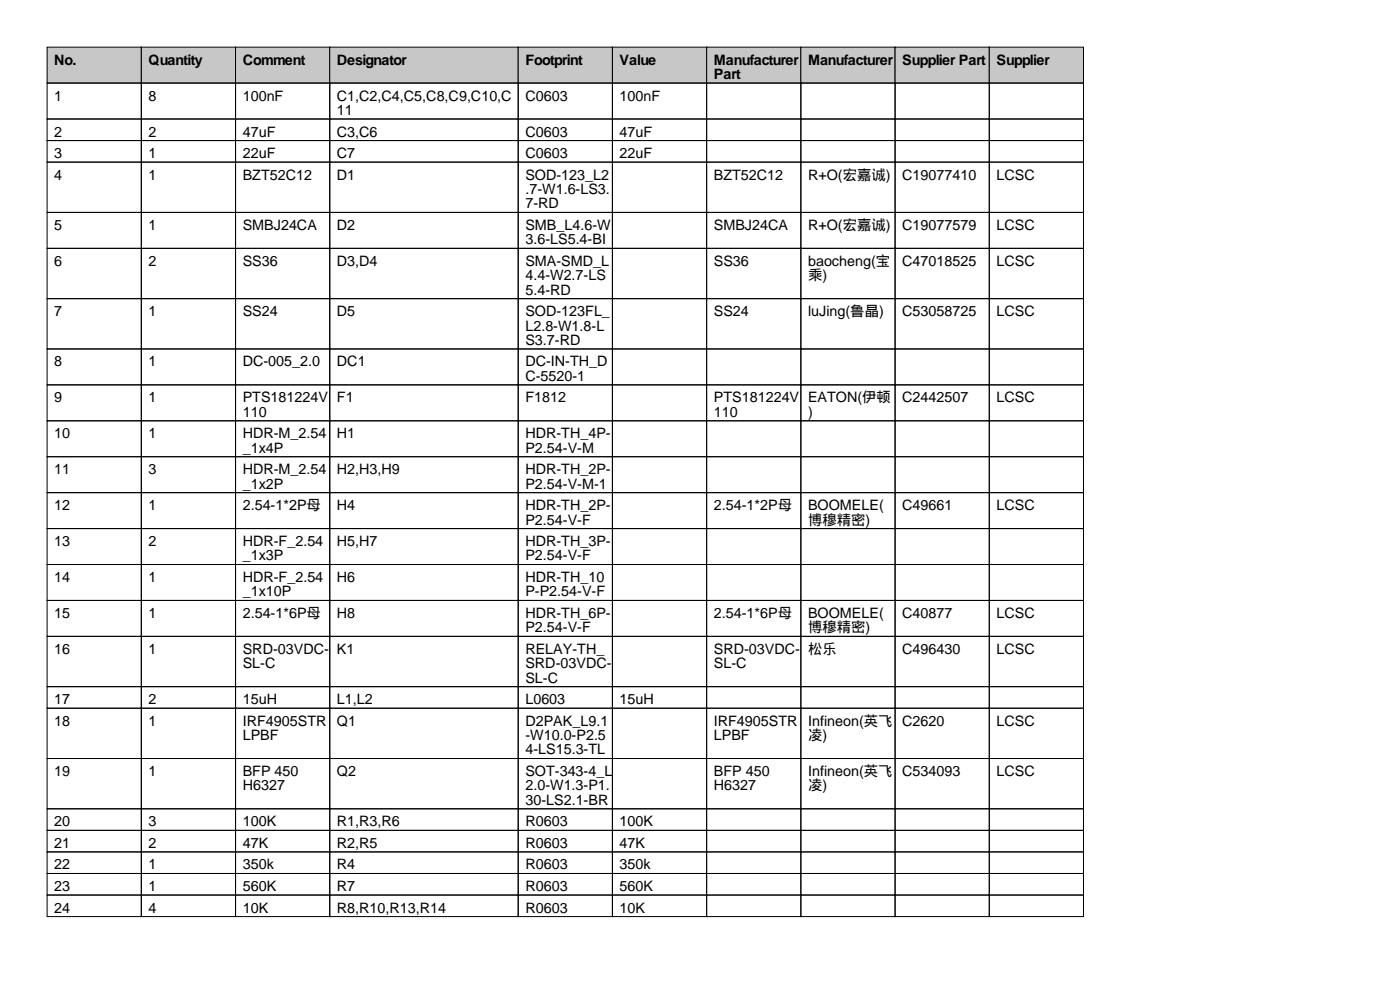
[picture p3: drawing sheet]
<svg xmlns="http://www.w3.org/2000/svg" width="297mm" height="210mm" viewBox="0 0 297 210" stroke-linecap="round" stroke-linejoin="round" font-family="sans-serif">
<defs><g id="words">
<g font-size="3">
<text x="11.5" y="13.7">No.</text>
<text x="31.5" y="13.7">Quantity</text>
<text x="51.5" y="13.7">Comment</text>
<text x="71.5" y="13.7">Designator</text>
<text x="111.5" y="13.7">Footprint</text>
<text x="131.5" y="13.7">Value</text>
<text x="151.5" y="13.7">Manufacturer</text>
<text x="151.5" y="16.8">Part</text>
<text x="171.5" y="13.7">Manufacturer</text>
<text x="191.5" y="13.7">Supplier Part</text>
<text x="211.5" y="13.7">Supplier</text>
<text x="11.5" y="21.3">1</text>
<text x="31.5" y="21.3">8</text>
<text x="51.5" y="21.3">100nF</text>
<text x="71.5" y="21.3">C1,C2,C4,C5,C8,C9,C10,C</text>
<text x="111.5" y="21.3">C0603</text>
<text x="131.5" y="21.3">100nF</text>
<text x="11.5" y="29">2</text>
<text x="31.5" y="29">2</text>
<text x="51.5" y="29">47uF</text>
<text x="71.5" y="24.4">11</text>
<text x="71.5" y="29">C3,C6</text>
<text x="111.5" y="29">C0603</text>
<text x="131.5" y="29">47uF</text>
<text x="11.5" y="33.5">3</text>
<text x="31.5" y="33.5">1</text>
<text x="51.5" y="33.5">22uF</text>
<text x="71.5" y="33.5">C7</text>
<text x="111.5" y="33.5">C0603</text>
<text x="131.5" y="33.5">22uF</text>
<text x="11.5" y="38.1">4</text>
<text x="31.5" y="38.1">1</text>
<text x="51.5" y="38.1">BZT52C12</text>
<text x="71.5" y="38.1">D1</text>
<text x="111.5" y="38.1">SOD-123_L2</text>
<text x="111.5" y="41.2">.7-W1.6-LS3.</text>
<text x="151.5" y="38.1">BZT52C12</text>
<text x="171.5" y="38.1">R+O(宏嘉诚)</text>
<text x="191.5" y="38.1">C19077410</text>
<text x="211.5" y="38.1">LCSC</text>
<text x="111.5" y="44.2">7-RD</text>
<text x="11.5" y="48.8">5</text>
<text x="31.5" y="48.8">1</text>
<text x="51.5" y="48.8">SMBJ24CA</text>
<text x="71.5" y="48.8">D2</text>
<text x="111.5" y="48.8">SMB_L4.6-W</text>
<text x="111.5" y="51.8">3.6-LS5.4-BI</text>
<text x="151.5" y="48.8">SMBJ24CA</text>
<text x="171.5" y="48.8">R+O(宏嘉诚)</text>
<text x="191.5" y="48.8">C19077579</text>
<text x="211.5" y="48.8">LCSC</text>
<text x="11.5" y="56.4">6</text>
<text x="31.5" y="56.4">2</text>
<text x="51.5" y="56.4">SS36</text>
<text x="71.5" y="56.4">D3,D4</text>
<text x="111.5" y="56.4">SMA-SMD_L</text>
<text x="111.5" y="59.4">4.4-W2.7-LS</text>
<text x="151.5" y="56.4">SS36</text>
<text x="171.5" y="56.4">baocheng(宝</text>
<text x="171.5" y="59.4">乘)</text>
<text x="191.5" y="56.4">C47018525</text>
<text x="211.5" y="56.4">LCSC</text>
<text x="111.5" y="62.5">5.4-RD</text>
<text x="11.5" y="67.1">7</text>
<text x="31.5" y="67.1">1</text>
<text x="51.5" y="67.1">SS24</text>
<text x="71.5" y="67.1">D5</text>
<text x="111.5" y="67.1">SOD-123FL_</text>
<text x="111.5" y="70.1">L2.8-W1.8-L</text>
<text x="151.5" y="67.1">SS24</text>
<text x="171.5" y="67.1">luJing(鲁晶)</text>
<text x="191.5" y="67.1">C53058725</text>
<text x="211.5" y="67.1">LCSC</text>
<text x="11.5" y="77.7">8</text>
<text x="31.5" y="77.7">1</text>
<text x="51.5" y="77.7">DC-005_2.0</text>
<text x="71.5" y="77.7">DC1</text>
<text x="111.5" y="73.2">S3.7-RD</text>
<text x="111.5" y="77.7">DC-IN-TH_D</text>
<text x="111.5" y="80.8">C-5520-1</text>
<text x="11.5" y="85.3">9</text>
<text x="31.5" y="85.3">1</text>
<text x="51.5" y="85.3">PTS181224V</text>
<text x="51.5" y="88.4">110</text>
<text x="71.5" y="85.3">F1</text>
<text x="111.5" y="85.3">F1812</text>
<text x="151.5" y="85.3">PTS181224V</text>
<text x="151.5" y="88.4">110</text>
<text x="171.5" y="85.3">EATON(伊顿</text>
<text x="171.5" y="88.4">)</text>
<text x="191.5" y="85.3">C2442507</text>
<text x="211.5" y="85.3">LCSC</text>
<text x="11.5" y="93">10</text>
<text x="31.5" y="93">1</text>
<text x="51.5" y="93">HDR-M_2.54</text>
<text x="71.5" y="93">H1</text>
<text x="111.5" y="93">HDR-TH_4P-</text>
<text x="11.5" y="100.6">11</text>
<text x="31.5" y="100.6">3</text>
<text x="51.5" y="96">_1x4P</text>
<text x="51.5" y="100.6">HDR-M_2.54</text>
<text x="71.5" y="100.6">H2,H3,H9</text>
<text x="111.5" y="96">P2.54-V-M</text>
<text x="111.5" y="100.6">HDR-TH_2P-</text>
<text x="51.5" y="103.6">_1x2P</text>
<text x="111.5" y="103.6">P2.54-V-M-1</text>
<text x="11.5" y="108.2">12</text>
<text x="31.5" y="108.2">1</text>
<text x="51.5" y="108.2">2.54-1*2P母</text>
<text x="71.5" y="108.2">H4</text>
<text x="111.5" y="108.2">HDR-TH_2P-</text>
<text x="111.5" y="111.3">P2.54-V-F</text>
<text x="151.5" y="108.2">2.54-1*2P母</text>
<text x="171.5" y="108.2">BOOMELE(</text>
<text x="171.5" y="111.3">博穆精密)</text>
<text x="191.5" y="108.2">C49661</text>
<text x="211.5" y="108.2">LCSC</text>
<text x="11.5" y="115.8">13</text>
<text x="31.5" y="115.8">2</text>
<text x="51.5" y="115.8">HDR-F_2.54</text>
<text x="51.5" y="118.9">_1x3P</text>
<text x="71.5" y="115.8">H5,H7</text>
<text x="111.5" y="115.8">HDR-TH_3P-</text>
<text x="111.5" y="118.9">P2.54-V-F</text>
<text x="11.5" y="123.4">14</text>
<text x="31.5" y="123.4">1</text>
<text x="51.5" y="123.4">HDR-F_2.54</text>
<text x="71.5" y="123.4">H6</text>
<text x="111.5" y="123.4">HDR-TH_10</text>
<text x="11.5" y="131.1">15</text>
<text x="31.5" y="131.1">1</text>
<text x="51.5" y="126.5">_1x10P</text>
<text x="51.5" y="131.1">2.54-1*6P母</text>
<text x="71.5" y="131.1">H8</text>
<text x="111.5" y="126.5">P-P2.54-V-F</text>
<text x="111.5" y="131.1">HDR-TH_6P-</text>
<text x="151.5" y="131.1">2.54-1*6P母</text>
<text x="171.5" y="131.1">BOOMELE(</text>
<text x="191.5" y="131.1">C40877</text>
<text x="211.5" y="131.1">LCSC</text>
<text x="111.5" y="134.1">P2.54-V-F</text>
<text x="171.5" y="134.1">博穆精密)</text>
<text x="11.5" y="138.7">16</text>
<text x="31.5" y="138.7">1</text>
<text x="51.5" y="138.7">SRD-03VDC-</text>
<text x="51.5" y="141.7">SL-C</text>
<text x="71.5" y="138.7">K1</text>
<text x="111.5" y="138.7">RELAY-TH_</text>
<text x="111.5" y="141.7">SRD-03VDC-</text>
<text x="151.5" y="138.7">SRD-03VDC-</text>
<text x="151.5" y="141.7">SL-C</text>
<text x="171.5" y="138.7">松乐</text>
<text x="191.5" y="138.7">C496430</text>
<text x="211.5" y="138.7">LCSC</text>
<text x="11.5" y="149.4">17</text>
<text x="31.5" y="149.4">2</text>
<text x="51.5" y="149.4">15uH</text>
<text x="71.5" y="149.4">L1,L2</text>
<text x="111.5" y="144.8">SL-C</text>
<text x="111.5" y="149.4">L0603</text>
<text x="131.5" y="149.4">15uH</text>
<text x="11.5" y="153.9">18</text>
<text x="31.5" y="153.9">1</text>
<text x="51.5" y="153.9">IRF4905STR</text>
<text x="71.5" y="153.9">Q1</text>
<text x="111.5" y="153.9">D2PAK_L9.1</text>
<text x="151.5" y="153.9">IRF4905STR</text>
<text x="171.5" y="153.9">Infineon(英飞</text>
<text x="191.5" y="153.9">C2620</text>
<text x="211.5" y="153.9">LCSC</text>
<text x="51.5" y="157">LPBF</text>
<text x="111.5" y="157">-W10.0-P2.5</text>
<text x="111.5" y="160">4-LS15.3-TL</text>
<text x="151.5" y="157">LPBF</text>
<text x="171.5" y="157">凌)</text>
<text x="11.5" y="164.6">19</text>
<text x="31.5" y="164.6">1</text>
<text x="51.5" y="164.6">BFP 450</text>
<text x="51.5" y="167.6">H6327</text>
<text x="71.5" y="164.6">Q2</text>
<text x="111.5" y="164.6">SOT-343-4_L</text>
<text x="111.5" y="167.6">2.0-W1.3-P1.</text>
<text x="151.5" y="164.6">BFP 450</text>
<text x="151.5" y="167.6">H6327</text>
<text x="171.5" y="164.6">Infineon(英飞</text>
<text x="171.5" y="167.6">凌)</text>
<text x="191.5" y="164.6">C534093</text>
<text x="211.5" y="164.6">LCSC</text>
<text x="111.5" y="170.7">30-LS2.1-BR</text>
<text x="11.5" y="175.3">20</text>
<text x="11.5" y="179.8">21</text>
<text x="31.5" y="175.3">3</text>
<text x="31.5" y="179.8">2</text>
<text x="51.5" y="175.3">100K</text>
<text x="51.5" y="179.8">47K</text>
<text x="71.5" y="175.3">R1,R3,R6</text>
<text x="71.5" y="179.8">R2,R5</text>
<text x="111.5" y="175.3">R0603</text>
<text x="111.5" y="179.8">R0603</text>
<text x="131.5" y="175.3">100K</text>
<text x="131.5" y="179.8">47K</text>
<text x="11.5" y="184.4">22</text>
<text x="31.5" y="184.4">1</text>
<text x="51.5" y="184.4">350k</text>
<text x="71.5" y="184.4">R4</text>
<text x="111.5" y="184.4">R0603</text>
<text x="131.5" y="184.4">350k</text>
<text x="11.5" y="189">23</text>
<text x="31.5" y="189">1</text>
<text x="51.5" y="189">560K</text>
<text x="71.5" y="189">R7</text>
<text x="111.5" y="189">R0603</text>
<text x="131.5" y="189">560K</text>
<text x="11.5" y="193.6">24</text>
<text x="31.5" y="193.6">4</text>
<text x="51.5" y="193.6">10K</text>
<text x="71.5" y="193.6">R8,R10,R13,R14</text>
<text x="111.5" y="193.6">R0603</text>
<text x="131.5" y="193.6">10K</text>
</g>
</g></defs>
<g fill="#c7c7c7" stroke="#000" stroke-width=".21">
<path d="M10 10h20v7.6h-20z"/>
<path d="M30 10h20v7.6h-20z"/>
<path d="M50 10h20v7.6h-20z"/>
<path d="M70 10h40v7.6h-40z"/>
<path d="M110 10h20v7.6h-20z"/>
<path d="M130 10h20v7.6h-20z"/>
<path d="M150 10h20v7.6h-20z"/>
<path d="M170 10h20v7.6h-20z"/>
<path d="M190 10h20v7.6h-20z"/>
<path d="M210 10h20v7.6h-20z"/>
</g>
<g fill="none" stroke="#000" stroke-width=".21">
<path d="M10 17.6h20v7.6h-20zM30 17.6h20v7.6h-20zM50 17.6h20v7.6h-20zM70 17.6h40v7.6h-40zM110 17.6h20v7.6h-20zM130 17.6h20v7.6h-20zM150 17.6h20v7.6h-20zM170 17.6h20v7.6h-20zM190 17.6h20v7.6h-20zM210 17.6h20v7.6h-20zM10 25.2h20v4.6h-20zM10 29.8h20v4.6h-20z"/>
<path d="M10 34.4h20v10.7h-20zM30 25.2h20v4.6h-20zM30 29.8h20v4.6h-20zM30 34.4h20v10.7h-20zM50 25.2h20v4.6h-20zM50 29.8h20v4.6h-20zM50 34.4h20v10.7h-20zM70 25.2h40v4.6h-40zM70 29.8h40v4.6h-40zM70 34.4h40v10.7h-40zM110 25.2h20v4.6h-20zM110 29.8h20v4.6h-20z"/>
<path d="M110 34.4h20v10.7h-20zM130 25.2h20v4.6h-20zM130 29.8h20v4.6h-20zM130 34.4h20v10.7h-20zM150 25.2h20v4.6h-20zM150 29.8h20v4.6h-20zM150 34.4h20v10.7h-20zM170 25.2h20v4.6h-20zM170 29.8h20v4.6h-20zM170 34.4h20v10.7h-20zM190 25.2h20v4.6h-20zM190 29.8h20v4.6h-20z"/>
<path d="M190 34.4h20v10.7h-20zM210 25.2h20v4.6h-20zM210 29.8h20v4.6h-20zM210 34.4h20v10.7h-20zM10 45.1h20v7.6h-20zM10 52.7h20v10.6h-20zM30 45.1h20v7.6h-20zM30 52.7h20v10.6h-20zM50 45.1h20v7.6h-20zM50 52.7h20v10.6h-20zM70 45.1h40v7.6h-40zM70 52.7h40v10.6h-40z"/>
<path d="M110 45.1h20v7.6h-20zM110 52.7h20v10.6h-20zM130 45.1h20v7.6h-20zM130 52.7h20v10.6h-20zM150 45.1h20v7.6h-20zM150 52.7h20v10.6h-20zM170 45.1h20v7.6h-20zM170 52.7h20v10.6h-20zM190 45.1h20v7.6h-20zM190 52.7h20v10.6h-20zM210 45.1h20v7.6h-20zM210 52.7h20v10.6h-20z"/>
<path d="M10 63.3h20v10.7h-20zM10 74h20v7.6h-20zM30 63.3h20v10.7h-20zM30 74h20v7.6h-20zM50 63.3h20v10.7h-20zM50 74h20v7.6h-20zM70 63.3h40v10.7h-40zM70 74h40v7.6h-40zM110 63.3h20v10.7h-20zM110 74h20v7.6h-20zM130 63.3h20v10.7h-20zM130 74h20v7.6h-20z"/>
<path d="M150 63.3h20v10.7h-20zM150 74h20v7.6h-20zM170 63.3h20v10.7h-20zM170 74h20v7.6h-20zM190 63.3h20v10.7h-20zM190 74h20v7.6h-20zM210 63.3h20v10.7h-20zM210 74h20v7.6h-20zM10 81.6h20v7.6h-20zM10 89.2h20v7.7h-20zM10 96.9h20v7.6h-20zM30 81.6h20v7.6h-20z"/>
<path d="M30 89.2h20v7.7h-20zM30 96.9h20v7.6h-20zM50 81.6h20v7.6h-20zM50 89.2h20v7.7h-20zM50 96.9h20v7.6h-20zM70 81.6h40v7.6h-40zM70 89.2h40v7.7h-40zM70 96.9h40v7.6h-40zM110 81.6h20v7.6h-20zM110 89.2h20v7.7h-20zM110 96.9h20v7.6h-20zM130 81.6h20v7.6h-20z"/>
<path d="M130 89.2h20v7.7h-20zM130 96.9h20v7.6h-20zM150 81.6h20v7.6h-20zM150 89.2h20v7.7h-20zM150 96.9h20v7.6h-20zM170 81.6h20v7.6h-20zM170 89.2h20v7.7h-20zM170 96.9h20v7.6h-20zM190 81.6h20v7.6h-20zM190 89.2h20v7.7h-20zM190 96.9h20v7.6h-20zM210 81.6h20v7.6h-20z"/>
<path d="M210 89.2h20v7.7h-20zM210 96.9h20v7.6h-20zM10 104.5h20v7.6h-20zM10 112.1h20v7.6h-20zM10 119.7h20v7.6h-20zM30 104.5h20v7.6h-20zM30 112.1h20v7.6h-20zM30 119.7h20v7.6h-20zM50 104.5h20v7.6h-20zM50 112.1h20v7.6h-20zM50 119.7h20v7.6h-20zM70 104.5h40v7.6h-40z"/>
<path d="M70 112.1h40v7.6h-40zM70 119.7h40v7.6h-40zM110 104.5h20v7.6h-20zM110 112.1h20v7.6h-20zM110 119.7h20v7.6h-20zM130 104.5h20v7.6h-20zM130 112.1h20v7.6h-20zM130 119.7h20v7.6h-20zM150 104.5h20v7.6h-20zM150 112.1h20v7.6h-20zM150 119.7h20v7.6h-20zM170 104.5h20v7.6h-20z"/>
<path d="M170 112.1h20v7.6h-20zM170 119.7h20v7.6h-20zM190 104.5h20v7.6h-20zM190 112.1h20v7.6h-20zM190 119.7h20v7.6h-20zM210 104.5h20v7.6h-20zM210 112.1h20v7.6h-20zM210 119.7h20v7.6h-20zM10 127.3h20v7.7h-20zM10 135h20v10.6h-20zM30 127.3h20v7.7h-20zM30 135h20v10.6h-20z"/>
<path d="M50 127.3h20v7.7h-20zM50 135h20v10.6h-20zM70 127.3h40v7.7h-40zM70 135h40v10.6h-40zM110 127.3h20v7.7h-20zM110 135h20v10.6h-20zM130 127.3h20v7.7h-20zM130 135h20v10.6h-20zM150 127.3h20v7.7h-20zM150 135h20v10.6h-20zM170 127.3h20v7.7h-20zM170 135h20v10.6h-20z"/>
<path d="M190 127.3h20v7.7h-20zM190 135h20v10.6h-20zM210 127.3h20v7.7h-20zM210 135h20v10.6h-20zM10 145.6h20v4.6h-20zM10 150.2h20v10.7h-20zM30 145.6h20v4.6h-20zM30 150.2h20v10.7h-20zM50 145.6h20v4.6h-20zM50 150.2h20v10.7h-20zM70 145.6h40v4.6h-40zM70 150.2h40v10.7h-40z"/>
<path d="M110 145.6h20v4.6h-20zM110 150.2h20v10.7h-20zM130 145.6h20v4.6h-20zM130 150.2h20v10.7h-20zM150 145.6h20v4.6h-20zM150 150.2h20v10.7h-20zM170 145.6h20v4.6h-20zM170 150.2h20v10.7h-20zM190 145.6h20v4.6h-20zM190 150.2h20v10.7h-20zM210 145.6h20v4.6h-20zM210 150.2h20v10.7h-20z"/>
<path d="M10 160.9h20v10.6h-20zM10 171.5h20v4.6h-20zM10 176.1h20v4.6h-20zM30 160.9h20v10.6h-20zM30 171.5h20v4.6h-20zM30 176.1h20v4.6h-20zM50 160.9h20v10.6h-20zM50 171.5h20v4.6h-20zM50 176.1h20v4.6h-20zM70 160.9h40v10.6h-40zM70 171.5h40v4.6h-40zM70 176.1h40v4.6h-40z"/>
<path d="M110 160.9h20v10.6h-20zM110 171.5h20v4.6h-20zM110 176.1h20v4.6h-20zM130 160.9h20v10.6h-20zM130 171.5h20v4.6h-20zM130 176.1h20v4.6h-20zM150 160.9h20v10.6h-20zM150 171.5h20v4.6h-20zM150 176.1h20v4.6h-20zM170 160.9h20v10.6h-20zM170 171.5h20v4.6h-20zM170 176.1h20v4.6h-20z"/>
<path d="M190 160.9h20v10.6h-20zM190 171.5h20v4.6h-20zM190 176.1h20v4.6h-20zM210 160.9h20v10.6h-20zM210 171.5h20v4.6h-20zM210 176.1h20v4.6h-20zM10 180.7h20v4.6h-20zM10 185.3h20v4.5h-20zM10 189.8h20v4.6h-20zM30 180.7h20v4.6h-20zM30 185.3h20v4.5h-20zM30 189.8h20v4.6h-20z"/>
<path d="M50 180.7h20v4.6h-20zM50 185.3h20v4.5h-20zM50 189.8h20v4.6h-20zM70 180.7h40v4.6h-40zM70 185.3h40v4.5h-40zM70 189.8h40v4.6h-40zM110 180.7h20v4.6h-20zM110 185.3h20v4.5h-20zM110 189.8h20v4.6h-20zM130 180.7h20v4.6h-20zM130 185.3h20v4.5h-20zM130 189.8h20v4.6h-20z"/>
<path d="M150 180.7h20v4.6h-20zM150 185.3h20v4.5h-20zM150 189.8h20v4.6h-20zM170 180.7h20v4.6h-20zM170 185.3h20v4.5h-20zM170 189.8h20v4.6h-20zM190 180.7h20v4.6h-20zM190 185.3h20v4.5h-20zM190 189.8h20v4.6h-20zM210 180.7h20v4.6h-20zM210 185.3h20v4.5h-20zM210 189.8h20v4.6h-20z"/>
</g>
<use href="#words"/>
</svg>
